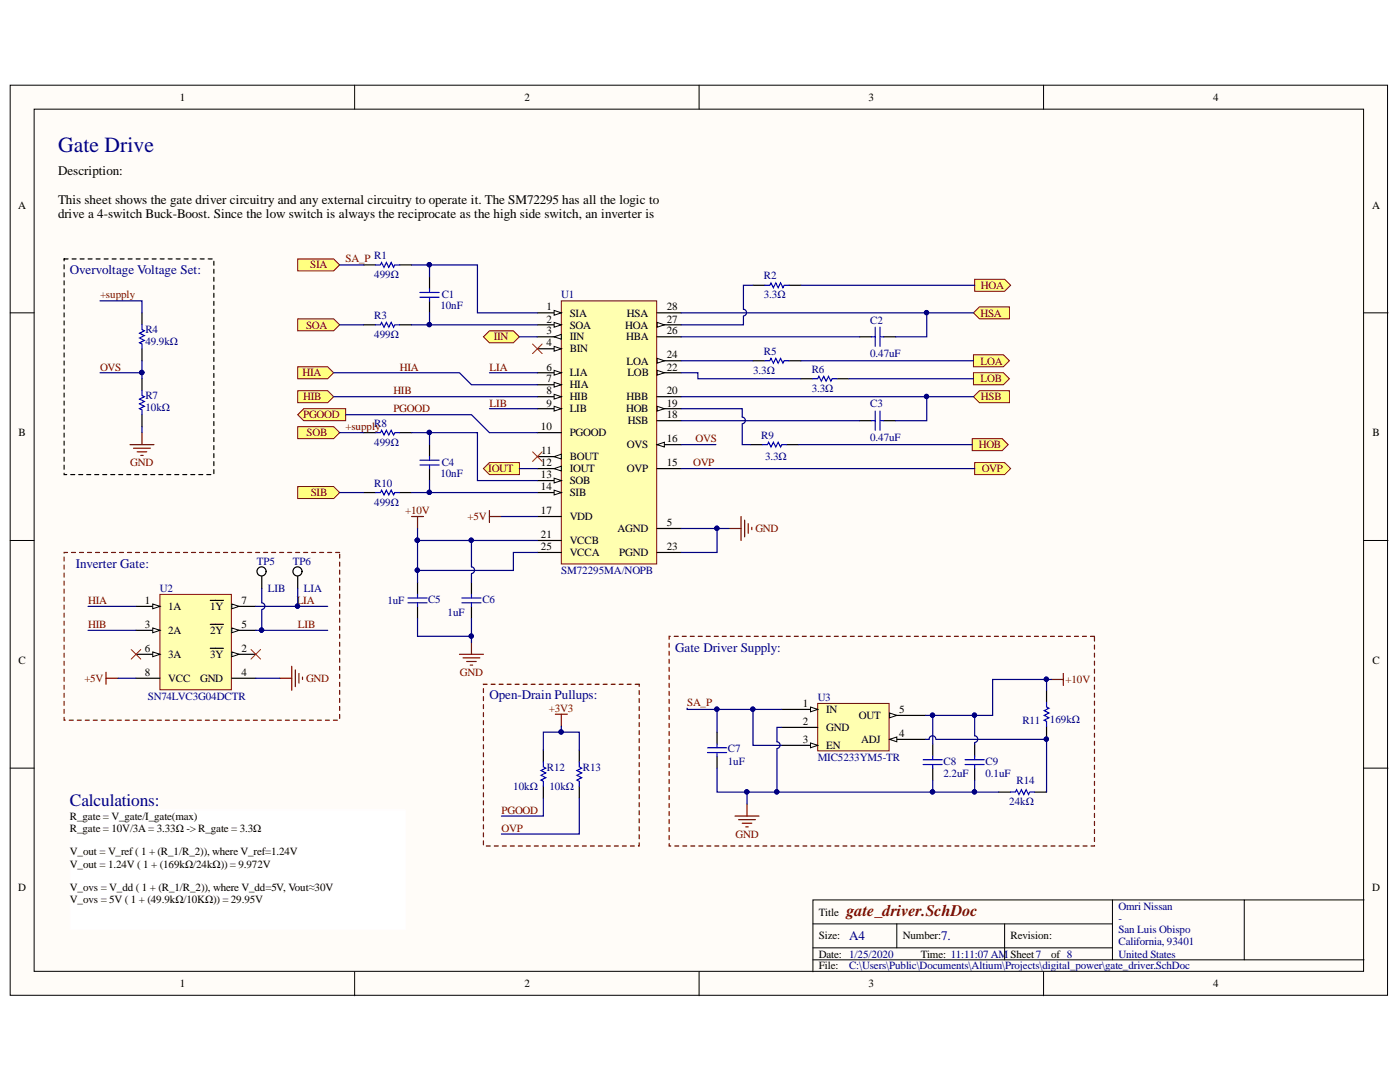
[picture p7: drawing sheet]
<svg xmlns="http://www.w3.org/2000/svg" width="279mm" height="216mm" viewBox="0 0 279 216" stroke-linecap="round" stroke-linejoin="round" font-family="sans-serif">
<defs><g id="words">
<text font-size="4.3" fill="#000080" x="11.6" y="30.4">Gate Drive</text>
<text font-size="3.5" fill="#000080" x="14" y="160.9">Calculations:</text>
<text font-size="3.2" fill="#800000" x="168.9" y="182.7">gate_driver.SchDoc</text>
<g font-size="2.6">
<text x="11.6" y="34.9">Description:</text>
<text x="11.6" y="40.6">This sheet shows the gate driver circuitry and any external circuitry to operate it. The SM72295 has all the logic to</text>
<text x="11.6" y="43.5">drive a 4-switch Buck-Boost. Since the low switch is always the reciprocate as the high side switch, an inverter is</text>
</g>
<g font-size="2.6" fill="#000080">
<text x="14" y="54.7">Overvoltage Voltage Set:</text>
<text x="15.1" y="113.3">Inverter Gate:</text>
<text x="134.8" y="130">Gate Driver Supply:</text>
<text x="97.7" y="139.6">Open-Drain Pullups:</text>
<text x="169.4" y="187.6">A4</text>
<text x="187.8" y="187.6">7.</text>
</g>
<g font-size="2.2">
<text x="35.9" y="20.1">1</text>
<text x="104.6" y="20.1">2</text>
<text x="173.3" y="20.1">3</text>
<text x="242.1" y="20.1">4</text>
<text x="3.6" y="41.6">A</text>
<text x="273.8" y="41.6">A</text>
<text x="109" y="61.9">1</text>
<text x="109" y="64.4">2</text>
<text x="113.7" y="63.2">SIA</text>
<text x="113.7" y="65.6">SOA</text>
<text x="124.8" y="65.6">HOA</text>
<text x="125.1" y="63.2">HSA</text>
<text x="133.1" y="64.4">27</text>
<text x="133.1" y="61.9">28</text>
<text x="109" y="66.7">3</text>
<text x="109" y="69.1">4</text>
<text x="113.7" y="67.9">IIN</text>
<text x="113.7" y="70.3">BIN</text>
<text x="124.9" y="67.9">HBA</text>
<text x="133.1" y="71.5">24</text>
<text x="133.1" y="66.7">26</text>
<text x="109" y="73.9">6</text>
<text x="109" y="76.3">7</text>
<text x="113.7" y="75.1">LIA</text>
<text x="113.7" y="77.5">HIA</text>
<text x="125" y="72.7">LOA</text>
<text x="125.2" y="75.1">LOB</text>
<text x="133.1" y="73.9">22</text>
<text x="109" y="78.7">8</text>
<text x="109" y="81.1">9</text>
<text x="113.7" y="79.9">HIB</text>
<text x="113.7" y="82.3">LIB</text>
<text x="124.9" y="82.3">HOB</text>
<text x="125" y="79.9">HBB</text>
<text x="133.1" y="83.5">18</text>
<text x="133.1" y="81.1">19</text>
<text x="133.1" y="78.7">20</text>
<text x="3.7" y="87">B</text>
<text x="107.9" y="85.9">10</text>
<text x="113.7" y="87">PGOOD</text>
<text x="125.1" y="89.4">OVS</text>
<text x="125.3" y="84.7">HSB</text>
<text x="133.1" y="88.2">16</text>
<text x="273.9" y="87">B</text>
<text x="107.9" y="93">12</text>
<text x="107.9" y="95.4">13</text>
<text x="108" y="90.7">11</text>
<text x="113.7" y="91.9">BOUT</text>
<text x="113.7" y="94.2">IOUT</text>
<text x="125.1" y="94.2">OVP</text>
<text x="133.1" y="93">15</text>
<text x="107.9" y="97.8">14</text>
<text x="113.7" y="96.6">SOB</text>
<text x="113.7" y="99.1">SIB</text>
<text x="107.9" y="102.6">17</text>
<text x="107.9" y="107.3">21</text>
<text x="113.7" y="103.8">VDD</text>
<text x="123.3" y="106.2">AGND</text>
<text x="133.1" y="105">5</text>
<text x="107.9" y="109.8">25</text>
<text x="113.7" y="108.6">VCCB</text>
<text x="113.7" y="111">VCCA</text>
<text x="123.6" y="111">PGND</text>
<text x="133.1" y="109.8">23</text>
<text x="28.9" y="120.5">1</text>
<text x="28.9" y="125.3">3</text>
<text x="33.6" y="121.7">1A</text>
<text x="42" y="121.7">1Y</text>
<text x="48.2" y="125.3">5</text>
<text x="48.2" y="120.5">7</text>
<text x="28.9" y="130.1">6</text>
<text x="33.6" y="131.3">3A</text>
<text x="33.6" y="126.5">2A</text>
<text x="42" y="126.5">2Y</text>
<text x="42" y="131.3">3Y</text>
<text x="48.2" y="130.1">2</text>
<text x="3.7" y="132.5">C</text>
<text x="28.9" y="134.8">8</text>
<text x="33.6" y="136.1">VCC</text>
<text x="39.9" y="136.1">GND</text>
<text x="48.2" y="134.8">4</text>
<text x="273.9" y="132.5">C</text>
<text x="160.2" y="141.1">1</text>
<text x="164.9" y="142.3">IN</text>
<text x="171.4" y="143.5">OUT</text>
<text x="179.4" y="142.3">5</text>
<text x="160.2" y="144.6">2</text>
<text x="160.2" y="148.3">3</text>
<text x="164.9" y="145.8">GND</text>
<text x="164.9" y="149.5">EN</text>
<text x="171.9" y="148.3">ADJ</text>
<text x="179.4" y="147.1">4</text>
<text x="14" y="163.6">R_gate = V_gate/I_gate(max)</text>
<text x="14" y="166">R_gate = 10V/3A = 3.33Ω -&gt; R_gate = 3.3Ω</text>
<text x="14" y="170.7">V_out = V_ref( 1 + (R_1/R_2)), where V_ref=1.24V</text>
<text x="14" y="173.2">V_out = 1.24V ( 1 + (169kΩ/24kΩ)) = 9.972V</text>
<text x="3.6" y="177.9">D</text>
<text x="14" y="177.9">V_ovs = V_dd ( 1 + (R_1/R_2)), where V_dd=5V, Vout≈30V</text>
<text x="273.8" y="177.9">D</text>
<text x="14" y="180.3">V_ovs = 5V ( 1 + (49.9kΩ/10KΩ)) = 29.95V</text>
<text x="163.4" y="182.7">Title</text>
<text x="163.4" y="187.4">Size:</text>
<text x="163.4" y="191.1">Date: 1/25/2020</text>
<text x="180.2" y="187.4">Number:</text>
<text x="183.7" y="191.1">Time: 11:11:07 AM Sheet7</text>
<text x="201.7" y="187.4">Revision:</text>
<text x="209.8" y="191.1">of 8</text>
<text x="35.9" y="197">1</text>
<text x="104.6" y="197">2</text>
<text x="163.4" y="193.5">File:</text>
<text x="173.3" y="197">3</text>
<text x="242.1" y="197">4</text>
</g>
<g font-size="2.2" fill="#800000">
<text x="61.9" y="53.5">SIA</text>
<text x="68.9" y="52.4">SA_P</text>
<text x="20" y="59.6">+supply</text>
<text x="195.8" y="57.7">HOA</text>
<text x="61.1" y="65.6">SOA</text>
<text x="195.7" y="63.2">HSA</text>
<text x="98.6" y="67.9">IIN</text>
<text x="20" y="73.9">OVS</text>
<text x="60.4" y="75.1">HIA</text>
<text x="79.8" y="73.9">HIA</text>
<text x="97.7" y="73.9">LIA</text>
<text x="195.7" y="76.3">LOB</text>
<text x="195.7" y="72.7">LOA</text>
<text x="60.5" y="79.9">HIB</text>
<text x="60.5" y="83.5">PGOOD</text>
<text x="78.5" y="78.7">HIB</text>
<text x="78.5" y="82.3">PGOOD</text>
<text x="97.7" y="81.1">LIB</text>
<text x="195.8" y="79.9">HSB</text>
<text x="61.2" y="87">SOB</text>
<text x="68.9" y="85.9">+supply</text>
<text x="138.8" y="88.2">OVS</text>
<text x="195.3" y="89.4">HOB</text>
<text x="26" y="93">GND</text>
<text x="97.5" y="94.2">IOUT</text>
<text x="138.3" y="93">OVP</text>
<text x="195.9" y="94.2">OVP</text>
<text x="62" y="99.1">SIB</text>
<text x="80.9" y="102.6">+10V</text>
<text x="93.3" y="103.8">+5V</text>
<text x="150.7" y="106.2">GND</text>
<text x="17.6" y="120.5">HIA</text>
<text x="17.6" y="125.3">HIB</text>
<text x="59.2" y="120.5">LIA</text>
<text x="59.5" y="125.3">LIB</text>
<text x="16.8" y="136.1">+5V</text>
<text x="61.1" y="136.1">GND</text>
<text x="91.8" y="134.8">GND</text>
<text x="212.7" y="136.3">+10V</text>
<text x="109.6" y="142">+3V3</text>
<text x="137.1" y="140.8">SA_P</text>
<text x="100.1" y="166">OVP</text>
<text x="100.1" y="162.4">PGOOD</text>
<text x="146.8" y="167.1">GND</text>
</g>
<g font-size="2.2" fill="#000080">
<text x="74.7" y="51.7">R1</text>
<text x="74.7" y="55.5">499Ω</text>
<text x="88.1" y="59.6">C1</text>
<text x="112" y="59.6">U1</text>
<text x="152.4" y="55.7">R2</text>
<text x="152.4" y="59.6">3.3Ω</text>
<text x="74.7" y="63.6">R3</text>
<text x="87.9" y="61.8">10nF</text>
<text x="173.7" y="64.6">C2</text>
<text x="29" y="66.5">R4</text>
<text x="29" y="68.9">49.9kΩ</text>
<text x="74.7" y="67.4">499Ω</text>
<text x="152.4" y="70.8">R5</text>
<text x="173.7" y="71.3">0.47uF</text>
<text x="150.3" y="74.6">3.3Ω</text>
<text x="162" y="74.4">R6</text>
<text x="29" y="79.7">R7</text>
<text x="29" y="82.1">10kΩ</text>
<text x="162" y="78.2">3.3Ω</text>
<text x="173.7" y="81.3">C3</text>
<text x="74.7" y="85.2">R8</text>
<text x="74.7" y="89">499Ω</text>
<text x="151.9" y="87.6">R9</text>
<text x="173.7" y="88">0.47uF</text>
<text x="87.9" y="95.2">10nF</text>
<text x="88.1" y="93">C4</text>
<text x="152.7" y="91.9">3.3Ω</text>
<text x="74.7" y="97.1">R10</text>
<text x="74.7" y="100.9">499Ω</text>
<text x="51.3" y="112.7">TP5</text>
<text x="58.5" y="112.7">TP6</text>
<text x="31.9" y="118.2">U2</text>
<text x="53.5" y="118.2">LIB</text>
<text x="60.7" y="118.2">LIA</text>
<text x="112" y="114.5">SM72295MA/NOPB</text>
<text x="77.3" y="120.5">1uF</text>
<text x="85.4" y="120.3">C5</text>
<text x="89.3" y="122.9">1uF</text>
<text x="96.3" y="120.3">C6</text>
<text x="29.5" y="139.7">SN74LVC3G04DCTR</text>
<text x="163.2" y="139.9">U3</text>
<text x="204" y="144.5">R11</text>
<text x="209.5" y="144.2">169kΩ</text>
<text x="109.1" y="153.8">R12</text>
<text x="116.3" y="153.8">R13</text>
<text x="145.2" y="150.1">C7</text>
<text x="145.2" y="152.6">1uF</text>
<text x="163.2" y="151.8">MIC5233YM5-TR</text>
<text x="188.3" y="152.6">C8</text>
<text x="188.3" y="155">2.2uF</text>
<text x="196.7" y="152.6">C9</text>
<text x="196.7" y="155">0.1uF</text>
<text x="102.4" y="157.6">10kΩ</text>
<text x="109.6" y="157.6">10kΩ</text>
<text x="201.4" y="160.7">24kΩ</text>
<text x="202.9" y="156.4">R14</text>
<text x="223.2" y="181.5">Omri Nissan</text>
<text x="223.2" y="183.9">-</text>
<text x="223.2" y="186.3">San Luis Obispo</text>
<text x="223.2" y="188.6">California, 93401</text>
<text x="223.2" y="191.1">United States</text>
<text x="169.4" y="193.5">C:\Users\Public\Documents\Altium\Projects\digital_power\gate_driver.SchDoc</text>
</g>
</g></defs>
<g fill="#fffcf8" stroke="#000" stroke-width=".2">
<path d="M2 17h274.9v181.6h-274.9z"/>
<path d="M6.8 21.8h265.3v172h-265.3z"/>
</g>
<g fill="none" stroke="#000" stroke-width=".2">
<path d="M70.8 17v4.8M139.5 17v4.8M208.3 17v4.8M2 62.4h4.8M272.2 62.4h4.8M2 107.8h4.8M272.2 107.8h4.8M2 153.3h4.8M272.2 153.3h4.8M222 179.6v11.9M248.3 179.6h-86.1v14.3M272.2 179.6h-23.9v11.9"/>
<path d="M70.8 193.9v4.8M139.5 193.9v4.8M162.2 184.4h59.8M162.2 191.5h110M162.2 189.1h59.8M179 184.4v4.7M200.5 184.4v7.1M208.3 193.9v4.8"/>
</g>
<path d="M31.9 118.6h14.3v19h-14.3z" fill="#ffffb0" stroke="#800000" stroke-width=".2"/>
<path d="M46.3 135.3h4.7M46.3 125.8h4.7" fill="none" stroke="#000" stroke-width=".24"/>
<path d="M46.3 125.3l1.4 .5-1.4 .5z" fill="#fffcf8"/>
<path d="M46.3 125.3l1.4 .5-1.4 .5z" fill="none" stroke="#000" stroke-width=".2"/>
<path d="M27.1 130.6h4.8M42 124.6h2.6" fill="none" stroke="#000" stroke-width=".24"/>
<path d="M30.5 130.1l1.4 .5-1.4 .4z" fill="#fffcf8"/>
<path d="M30.5 130.1l1.4 .5-1.4 .4z" fill="none" stroke="#000" stroke-width=".2"/>
<path d="M46.3 121h4.7" fill="none" stroke="#000" stroke-width=".24"/>
<path d="M46.3 120.5l1.4 .5-1.4 .5z" fill="#fffcf8"/>
<path d="M46.3 120.5l1.4 .5-1.4 .5z" fill="none" stroke="#000" stroke-width=".2"/>
<path d="M42 119.8h2.6M27.1 135.3h4.8M27.1 121h4.8" fill="none" stroke="#000" stroke-width=".24"/>
<path d="M30.5 120.5l1.4 .5-1.4 .5z" fill="#fffcf8"/>
<path d="M30.5 120.5l1.4 .5-1.4 .5z" fill="none" stroke="#000" stroke-width=".2"/>
<path d="M46.3 130.6h4.7" fill="none" stroke="#000" stroke-width=".24"/>
<path d="M46.3 130.1l1.4 .5-1.4 .4z" fill="#fffcf8"/>
<path d="M46.3 130.1l1.4 .5-1.4 .4z" fill="none" stroke="#000" stroke-width=".2"/>
<path d="M27.1 125.8h4.8M42 129.4h2.6" fill="none" stroke="#000" stroke-width=".24"/>
<path d="M30.5 125.3l1.4 .5-1.4 .5z" fill="#fffcf8"/>
<path d="M30.5 125.3l1.4 .5-1.4 .5z" fill="none" stroke="#000" stroke-width=".2"/>
<g fill="#ffff80" stroke="#800000" stroke-width=".2">
<path d="M59.4 73.2h6l1.2 1.2-1.2 1.2h-6z" fill-rule="evenodd"/>
<path d="M59.4 78h6l1.2 1.2-1.2 1.2h-6z" fill-rule="evenodd"/>
</g>
<path d="M21.2 134.1v2.4M21.2 135.3h2.4M55.8 135.3h2.4M58.2 133v4.7M58.9 133.7v3.3M59.7 134.4v1.9M60.4 135.1v.5" fill="none" stroke="#800000" stroke-width=".24"/>
<path d="M26.2 129.6l1.9 1.9M28.1 129.6l-1.9 1.9M50.1 129.6l1.9 1.9M52 129.6l-1.9 1.9" fill="none" stroke="#f00" stroke-width=".2"/>
<path d="M112 60h19.1v52.5h-19.1z" fill="#ffffb0" stroke="#800000" stroke-width=".2"/>
<path d="M107.2 62.4h4.8" fill="none" stroke="#000" stroke-width=".24"/>
<path d="M110.6 61.9l1.4 .5-1.4 .5z" fill="#fffcf8"/>
<path d="M110.6 61.9l1.4 .5-1.4 .5z" fill="none" stroke="#000" stroke-width=".2"/>
<path d="M107.2 64.8h4.8" fill="none" stroke="#000" stroke-width=".24"/>
<path d="M110.6 64.3l1.4 .5-1.4 .5z" fill="#fffcf8"/>
<path d="M110.6 64.3l1.4 .5-1.4 .5z" fill="none" stroke="#000" stroke-width=".2"/>
<path d="M107.2 67.2h4.8" fill="none" stroke="#000" stroke-width=".24"/>
<path d="M110.6 67.2l1.4-.5v1z" fill="#fffcf8"/>
<path d="M110.6 67.2l1.4-.5v1z" fill="none" stroke="#000" stroke-width=".2"/>
<path d="M107.2 69.6h4.8" fill="none" stroke="#000" stroke-width=".24"/>
<path d="M110.6 69.1l1.4 .5-1.4 .5z" fill="#fffcf8"/>
<path d="M110.6 69.1l1.4 .5-1.4 .5z" fill="none" stroke="#000" stroke-width=".2"/>
<path d="M107.2 74.4h4.8M131.2 105.5h4.7" fill="none" stroke="#000" stroke-width=".24"/>
<path d="M110.6 73.9l1.4 .5-1.4 .5z" fill="#fffcf8"/>
<path d="M110.6 73.9l1.4 .5-1.4 .5z" fill="none" stroke="#000" stroke-width=".2"/>
<path d="M107.2 76.8h4.8" fill="none" stroke="#000" stroke-width=".24"/>
<path d="M110.6 76.3l1.4 .5-1.4 .4z" fill="#fffcf8"/>
<path d="M110.6 76.3l1.4 .5-1.4 .4z" fill="none" stroke="#000" stroke-width=".2"/>
<path d="M107.2 79.2h4.8" fill="none" stroke="#000" stroke-width=".24"/>
<path d="M110.6 78.7l1.4 .5-1.4 .4z" fill="#fffcf8"/>
<path d="M110.6 78.7l1.4 .5-1.4 .4z" fill="none" stroke="#000" stroke-width=".2"/>
<path d="M107.2 81.5h4.8" fill="none" stroke="#000" stroke-width=".24"/>
<path d="M110.6 81.1l1.4 .4-1.4 .5z" fill="#fffcf8"/>
<path d="M110.6 81.1l1.4 .4-1.4 .5z" fill="none" stroke="#000" stroke-width=".2"/>
<path d="M107.2 86.3h4.8M107.2 91.1h4.8" fill="none" stroke="#000" stroke-width=".24"/>
<path d="M110.6 91.1l1.4-.5v1z" fill="#fffcf8"/>
<path d="M110.6 91.1l1.4-.5v1z" fill="none" stroke="#000" stroke-width=".2"/>
<path d="M107.2 93.5h4.8" fill="none" stroke="#000" stroke-width=".24"/>
<path d="M110.6 93.5l1.4-.5v1z" fill="#fffcf8"/>
<path d="M110.6 93.5l1.4-.5v1z" fill="none" stroke="#000" stroke-width=".2"/>
<path d="M107.2 95.9h4.8" fill="none" stroke="#000" stroke-width=".24"/>
<path d="M110.6 95.4l1.4 .5-1.4 .5z" fill="#fffcf8"/>
<path d="M110.6 95.4l1.4 .5-1.4 .5z" fill="none" stroke="#000" stroke-width=".2"/>
<path d="M107.2 98.3h4.8" fill="none" stroke="#000" stroke-width=".24"/>
<path d="M110.6 97.8l1.4 .5-1.4 .5z" fill="#fffcf8"/>
<path d="M110.6 97.8l1.4 .5-1.4 .5z" fill="none" stroke="#000" stroke-width=".2"/>
<path d="M131.2 93.5h4.7M131.2 88.7h4.7" fill="none" stroke="#000" stroke-width=".24"/>
<path d="M131.2 88.7l1.4-.5v1z" fill="#fffcf8"/>
<path d="M131.2 88.7l1.4-.5v1z" fill="none" stroke="#000" stroke-width=".2"/>
<path d="M131.2 83.9h4.7M131.2 81.5h4.7M107.2 103.1h4.8" fill="none" stroke="#000" stroke-width=".24"/>
<path d="M131.2 81.1l1.4 .4-1.4 .5z" fill="#fffcf8"/>
<path d="M131.2 81.1l1.4 .4-1.4 .5z" fill="none" stroke="#000" stroke-width=".2"/>
<path d="M131.2 79.2h4.7M131.2 74.4h4.7M107.2 107.8h4.8" fill="none" stroke="#000" stroke-width=".24"/>
<path d="M131.2 73.9l1.4 .5-1.4 .5z" fill="#fffcf8"/>
<path d="M131.2 73.9l1.4 .5-1.4 .5z" fill="none" stroke="#000" stroke-width=".2"/>
<path d="M131.2 72h4.7M131.2 110.2h4.7" fill="none" stroke="#000" stroke-width=".24"/>
<path d="M131.2 71.5l1.4 .5-1.4 .5z" fill="#fffcf8"/>
<path d="M131.2 71.5l1.4 .5-1.4 .5z" fill="none" stroke="#000" stroke-width=".2"/>
<path d="M131.2 67.2h4.7M131.2 64.8h4.7M107.2 110.2h4.8" fill="none" stroke="#000" stroke-width=".24"/>
<path d="M131.2 64.3l1.4 .5-1.4 .5z" fill="#fffcf8"/>
<path d="M131.2 64.3l1.4 .5-1.4 .5z" fill="none" stroke="#000" stroke-width=".2"/>
<path d="M131.2 62.4h4.7" fill="none" stroke="#000" stroke-width=".24"/>
<path d="M97.7 101.9v2.4M97.7 103.1h2.4" fill="none" stroke="#800000" stroke-width=".24"/>
<path d="M59.4 51.7h7.2l1.2 1.2-1.2 1.2h-7.2z" fill-rule="evenodd" fill="#ffff80" stroke="#800000" stroke-width=".2"/>
<path d="M14 161.6h66.8v23.9h-66.8z" fill="#fff" stroke="#fff" stroke-width=".2"/>
<path d="M150.3 56.9h2.4M157.5 56.9h2.3M150.3 72h2.4M157.5 72h2.3M159.8 75.6h2.4M167 75.6h2.4M149.8 88.7h2.4M157 88.7h2.4M83.3 116.2v2.4M83.3 121v2.4" fill="none" stroke="#000" stroke-width=".24"/>
<path d="M152.7 56.9h.9l.3-.5 .4 1 .5-1 .5 1 .5-1 .5 1 .2-.5h1M152.7 72h.9l.3-.5 .4 1 .5-1 .5 1 .5-1 .5 1 .2-.5h1M162.2 75.6h1l.2-.5 .5 1 .5-1 .5 1 .4-1 .5 1 .3-.5h.9M152.2 88.7h.9l.3-.5 .5 1 .4-1 .5 1 .5-1 .5 1 .2-.5h1M81.4 119.3h3.8M83.3 118.6v.7M81.4 120.3h3.8M83.3 120.3v.7" fill="none" stroke="#00f" stroke-width=".24"/>
<path d="M145.5 105.5h2.4M147.9 103.1v4.7M148.6 103.8v3.3M149.3 104.5v1.9M150 105.2v.5" fill="none" stroke="#800000" stroke-width=".24"/>
<path d="M194.5 92.3h6l1.2 1.2-1.2 1.2h-6z" fill-rule="evenodd" fill="#ffff80" stroke="#800000" stroke-width=".2"/>
<path d="M82.1 103.1h2.4M83.3 103.1v2.4M91.7 130.6h4.8M92.4 131.3h3.4M93.1 132h1.9M93.8 132.7h.5M94.1 128.2v2.4M209.8 135.6h2.4M212.2 134.4v2.4" fill="none" stroke="#800000" stroke-width=".24"/>
<path d="M171.6 67.2h2.4M176.3 67.2h2.4" fill="none" stroke="#000" stroke-width=".24"/>
<path d="M174 67.2h.7M174.7 65.3v3.8M175.6 65.3v3.8M175.6 67.2h.7" fill="none" stroke="#00f" stroke-width=".24"/>
<path d="M194.3 62.4l1.2-1.2h5.9v2.4h-5.9z" fill-rule="evenodd" fill="#ffff80" stroke="#800000" stroke-width=".2"/>
<path d="M171.6 83.9h2.4M176.3 83.9h2.4" fill="none" stroke="#000" stroke-width=".24"/>
<path d="M174 83.9h.7M174.7 82v3.9M175.6 82v3.9M175.6 83.9h.7" fill="none" stroke="#00f" stroke-width=".24"/>
<g fill="#ffff80" stroke="#800000" stroke-width=".2">
<path d="M194.3 79.2l1.2-1.2h5.9v2.4h-5.9z" fill-rule="evenodd"/>
<path d="M194.3 74.4h6l1.1 1.2-1.1 1.2h-6z" fill-rule="evenodd"/>
<path d="M194.3 70.8h6l1.1 1.2-1.1 1.2h-6z" fill-rule="evenodd"/>
<path d="M194.5 55.7h6l1.2 1.2-1.2 1.2h-6z" fill-rule="evenodd"/>
<path d="M194 87.5h6l1.2 1.2-1.2 1.2h-6z" fill-rule="evenodd"/>
</g>
<path d="M72.6 52.9h2.4M79.7 52.9h2.4M72.6 64.8h2.4M79.7 64.8h2.4M208.9 137.7v2.4M143.1 146.1v2.4M143.1 150.9v2.4M186.1 148.5v2.4M186.1 153.3v2.4M199.3 158.1h2.4M206.5 158.1h2.4M208.9 144.9v2.4" fill="none" stroke="#000" stroke-width=".24"/>
<path d="M75 52.9h.9l.3-.5 .4 .9 .5-.9 .5 .9 .5-.9 .4 .9 .3-.4h.9M75 64.8h.9l.3-.5 .4 1 .5-1 .5 1 .5-1 .4 1 .3-.5h.9M141.2 150.2h3.8M141.2 149.2h3.8M143.1 148.5v.7M143.1 150.2v.7M184.2 151.6h3.9M184.2 152.6h3.9M186.1 150.9v.7M186.1 152.6v.7M201.7 158.1h.9l.3-.5 .5 .9 .4-.9 .5 .9 .5-.9 .5 .9 .2-.4h1M208.9 140.1v1l.4 .2-.9 .5 .9 .5-.9 .5 .9 .4-.9 .5 .5 .2v1" fill="none" stroke="#00f" stroke-width=".24"/>
<path d="M146.7 162.8h4.8M147.4 163.6h3.4M148.1 164.3h1.9M148.8 165h.5M149.1 160.4v2.4" fill="none" stroke="#800000" stroke-width=".24"/>
<path d="M106.3 68.6l1.9 2M108.2 68.6l-1.9 2M106.3 90.2l1.9 1.9M108.2 90.2l-1.9 1.9" fill="none" stroke="#f00" stroke-width=".2"/>
<path d="M59.4 63.6h7.2l1.2 1.2-1.2 1.2h-7.2z" fill-rule="evenodd" fill="#ffff80" stroke="#800000" stroke-width=".2"/>
<path d="M85.7 55.3v2.3M85.7 60v2.4" fill="none" stroke="#000" stroke-width=".24"/>
<path d="M83.8 58.4h3.8M83.8 59.3h3.8M85.7 57.6v.8M85.7 59.3v.7" fill="none" stroke="#00f" stroke-width=".24"/>
<path d="M59.4 85.1h7.2l1.2 1.2-1.2 1.2h-7.2z" fill-rule="evenodd" fill="#ffff80" stroke="#800000" stroke-width=".2"/>
<path d="M72.6 98.3h2.4M72.6 86.3h2.4M79.7 98.3h2.4M79.7 86.3h2.4M85.7 88.7v2.4M85.7 93.5v2.4" fill="none" stroke="#000" stroke-width=".24"/>
<path d="M75 98.3h.9l.3-.5 .4 1 .5-1 .5 1 .5-1 .4 1 .3-.5h.9M75 86.3h.9l.3-.4 .4 .9 .5-.9 .5 .9 .5-.9 .4 .9 .3-.5h.9M83.8 91.8h3.8M83.8 92.8h3.8M85.7 91.1v.7M85.7 92.8v.7" fill="none" stroke="#00f" stroke-width=".24"/>
<g fill="#ffff80" stroke="#800000" stroke-width=".2">
<path d="M59.4 97.1h7.2l1.2 1.2-1.2 1.2h-7.2z" fill-rule="evenodd"/>
<path d="M96.5 67.2l1.2-1.2h4.8l1.2 1.2-1.2 1.2h-4.8z" fill-rule="evenodd"/>
<path d="M96.5 93.5l1.2-1.2h6v2.4h-6z" fill-rule="evenodd"/>
</g>
<path d="M28.3 62.4v2.4M28.3 69.6v2.4M28.3 75.6v2.4M28.3 82.7v2.4" fill="none" stroke="#000" stroke-width=".24"/>
<path d="M28.3 64.8v1l.5 .2-.9 .5 .9 .5-.9 .4 .9 .5-.9 .5 .4 .2v1M28.3 78v.9l.5 .3-.9 .4 .9 .5-.9 .5 .9 .5-.9 .4 .4 .3v.9" fill="none" stroke="#00f" stroke-width=".24"/>
<path d="M25.9 88.7h4.8M26.7 89.4h3.3M27.4 90.2h1.9M28.1 90.9h.5M28.3 86.3v2.4" fill="none" stroke="#800000" stroke-width=".24"/>
<path d="M12.8 51.7h29.9v43h-29.9v-43" fill="none" stroke="#000" stroke-width=".24" stroke-dasharray=".8 .8"/>
<path d="M67.8 110.2h-55v33.5h55v-33.5M218.4 127h-84.9v41.8h84.9v-41.8" fill="none" stroke="#5b0f00" stroke-width=".24" stroke-dasharray=".8 .8"/>
<circle cx="52.2" cy="114" r=".91" fill="#fff" stroke="#000" stroke-width=".24"/>
<path d="M52.2 115v2.4" fill="none" stroke="#000" stroke-width=".24"/>
<circle cx="59.4" cy="114" r=".91" fill="#fff" stroke="#000" stroke-width=".24"/>
<path d="M59.4 115v2.4" fill="none" stroke="#000" stroke-width=".24"/>
<path d="M59.4 82.7l1.2-1.2h8.4v2.4h-8.4z" fill-rule="evenodd" fill="#ffff80" stroke="#800000" stroke-width=".2"/>
<path d="M108.4 149.7v2.4M108.4 156.9v2.3M115.6 149.7v2.4M115.6 156.9v2.3M194.5 148.5v2.4M194.5 153.3v2.4" fill="none" stroke="#000" stroke-width=".24"/>
<path d="M108.4 152.1v.9l.5 .3-.9 .4 .9 .5-.9 .5 .9 .5-.9 .5 .4 .2v1M115.6 152.1v.9l.5 .3-1 .4 1 .5-1 .5 1 .5-1 .5 .5 .2v1M192.6 151.6h3.8M192.6 152.6h3.8M194.5 150.9v.7M194.5 152.6v.7" fill="none" stroke="#00f" stroke-width=".24"/>
<path d="M127.6 136.5h-31.1v32.3h31.1v-32.3" fill="none" stroke="#5b0f00" stroke-width=".24" stroke-dasharray=".8 .8"/>
<path d="M110.8 142.5h2.4M112 142.5v2.4" fill="none" stroke="#800000" stroke-width=".24"/>
<path d="M163.2 140.4h14.2v9.4h-14.2z" fill="#ffffb0" stroke="#800000" stroke-width=".2"/>
<path d="M156 141.6h7.2" fill="none" stroke="#000" stroke-width=".24"/>
<path d="M161.8 141.1l1.4 .5-1.4 .4z" fill="#fffcf8"/>
<path d="M161.8 141.1l1.4 .5-1.4 .4z" fill="none" stroke="#000" stroke-width=".2"/>
<path d="M156 145.1h7.2M156 148.7h7.2" fill="none" stroke="#000" stroke-width=".24"/>
<path d="M161.8 148.3l1.4 .4-1.4 .5z" fill="#fffcf8"/>
<path d="M161.8 148.3l1.4 .4-1.4 .5z" fill="none" stroke="#000" stroke-width=".2"/>
<path d="M177.5 147.5h7.2" fill="none" stroke="#000" stroke-width=".24"/>
<path d="M177.5 147.5l1.5-.4v.9z" fill="#fffcf8"/>
<path d="M177.5 147.5l1.5-.4v.9z" fill="none" stroke="#000" stroke-width=".2"/>
<path d="M177.5 142.8h7.2" fill="none" stroke="#000" stroke-width=".24"/>
<path d="M177.5 142.3l1.5 .5-1.5 .4z" fill="#fffcf8"/>
<path d="M177.5 142.3l1.5 .5-1.5 .4z" fill="none" stroke="#000" stroke-width=".2"/>
<path d="M94.1 116.2v2.4M94.1 121v2.4" fill="none" stroke="#000" stroke-width=".24"/>
<path d="M92.2 119.3h3.8M94.1 118.6v.7M92.2 120.3h3.8M94.1 120.3v.7" fill="none" stroke="#00f" stroke-width=".24"/>
<g fill="none" stroke="#000080" stroke-width=".24">
<path d="M67.8 52.9h4.8M82.1 52.9h3.6v2.4M85.7 52.9h9.6v9.5h11.9M150.3 56.9h-1.9v4.8a.67 .67 0 0 1 .6 .7 .67 .67 0 0 1-.6 .6M159.8 56.9h34.7M20 60h8.3v2.4M20 74.4h8.3M28.3 72v3.6M66.6 74.4h25.1l2.4 2.4h13.1M66.6 79.2h40.6M67.8 64.8h4.8M85.7 62.4v2.4h-3.6"/>
<path d="M85.7 64.8h21.5M97.7 74.4h9.5M103.7 67.2h3.5M135.9 62.4h49.1v4.8h-6.3M135.9 79.2h49.1v4.7h-6.3M135.9 74.4h3.4v1.2h20.5M135.9 67.2h35.7M135.9 72h14.4M148.4 63.1v1.7h-12.5M159.8 72h34.5M169.4 75.6h24.9M185 79.2h9.3"/>
<path d="M185 62.4h9.3M28.3 85.1v1.2M67.8 98.3h4.8M67.8 86.3h4.8M69 82.7h25.1l3.6 3.6h9.5M82.1 86.3h3.6v2.4M85.7 95.9v2.4h-3.6M85.7 86.3h9.6v9.6h11.9M85.7 98.3h21.5M97.7 81.5h9.5M103.7 93.5h3.5M135.9 81.5h12.2v1.7a.67 .67 0 0 1 .6 .7 .67 .67 0 0 1-.6 .7"/>
<path d="M135.9 93.5h58.6M135.9 83.9h35.7M135.9 88.7h7M148.1 84.7v4h1.7M159.4 88.7h34.6M52.2 117.4v2.9a.67 .67 0 0 1 .7 .7 .67 .67 0 0 1-.7 .6M59.4 117.4v3.6M83.3 107.8h23.9M83.3 107.8v6h19.2v-3.6h4.7M83.3 105.5v2.3M83.3 113.8v2.4M94.1 107.8v5.3a.67 .67 0 0 1 .6 .7 .67 .67 0 0 1-.6 .6"/>
<path d="M94.1 114.5v1.7M100.1 103.1h7.1M135.9 105.5h9.6M143.1 105.5v4.7h-7.2M17.6 121h9.5M17.6 125.8h9.5M23.6 135.3h3.5M51 121h14.4M51 135.3h4.8M52.2 121.7v4.1h-1.2M52.2 125.8h13.2M83.3 123.4v3.6h10.8v1.2"/>
<path d="M94.1 123.4v3.6M208.9 135.6v2.1M209.8 135.6h-11.7v7.2h-13.4M108.4 149.7v-3.6h7.2v3.6M108.4 159.2v3.6h-8.3M112 144.9v1.2M115.6 159.2v7.2h-15.5M137.1 141.3v.3h6M149.1 158.1v2.3M150.3 141.6v7.1h5.7M155.1 149.4v8.7h-12v-4.8M155.1 158.1h44.2"/>
<path d="M156 145.1h-.9v2.9a.67 .67 0 0 1 .6 .7 .67 .67 0 0 1-.6 .6M156 141.6h-12.9v4.5M186.1 142.8v5.7M186.1 155.7v2.4M186.8 147.5a.67 .67 0 0 0-.7-.7 .67 .67 0 0 0-.7 .7h-.7M186.9 147.5h22v10.6M194.5 142.8v4a.67 .67 0 0 1 .6 .7 .67 .67 0 0 1-.6 .7M194.5 148.3v.2M194.5 155.7v2.4M208.9 147.3v.2"/>
</g>
<g fill="#000080" stroke="#000080" stroke-width=".2">
<circle cx="59.4" cy="120.9" r=".43"/>
<circle cx="143.1" cy="105.4" r=".43"/>
<circle cx="94" cy="126.9" r=".43"/>
<circle cx="184.9" cy="62.4" r=".43"/>
<circle cx="184.9" cy="79.1" r=".43"/>
<circle cx="149" cy="158" r=".43"/>
<circle cx="85.7" cy="64.8" r=".43"/>
<circle cx="85.7" cy="52.8" r=".43"/>
<circle cx="85.7" cy="98.2" r=".43"/>
<circle cx="85.7" cy="86.3" r=".43"/>
<circle cx="28.3" cy="74.3" r=".43"/>
<circle cx="150.2" cy="141.5" r=".43"/>
<circle cx="186.1" cy="158" r=".43"/>
<circle cx="186.1" cy="142.7" r=".43"/>
<circle cx="208.8" cy="147.5" r=".43"/>
<circle cx="83.3" cy="107.8" r=".43"/>
<circle cx="94" cy="107.8" r=".43"/>
<circle cx="83.3" cy="113.8" r=".43"/>
<circle cx="155" cy="158" r=".43"/>
<circle cx="194.5" cy="158" r=".43"/>
<circle cx="143.1" cy="141.5" r=".43"/>
<circle cx="52.2" cy="125.7" r=".43"/>
<circle cx="194.5" cy="142.7" r=".43"/>
<circle cx="208.8" cy="135.5" r=".43"/>
<circle cx="112" cy="146.1" r=".43"/>
</g>
<use href="#words"/>
</svg>
